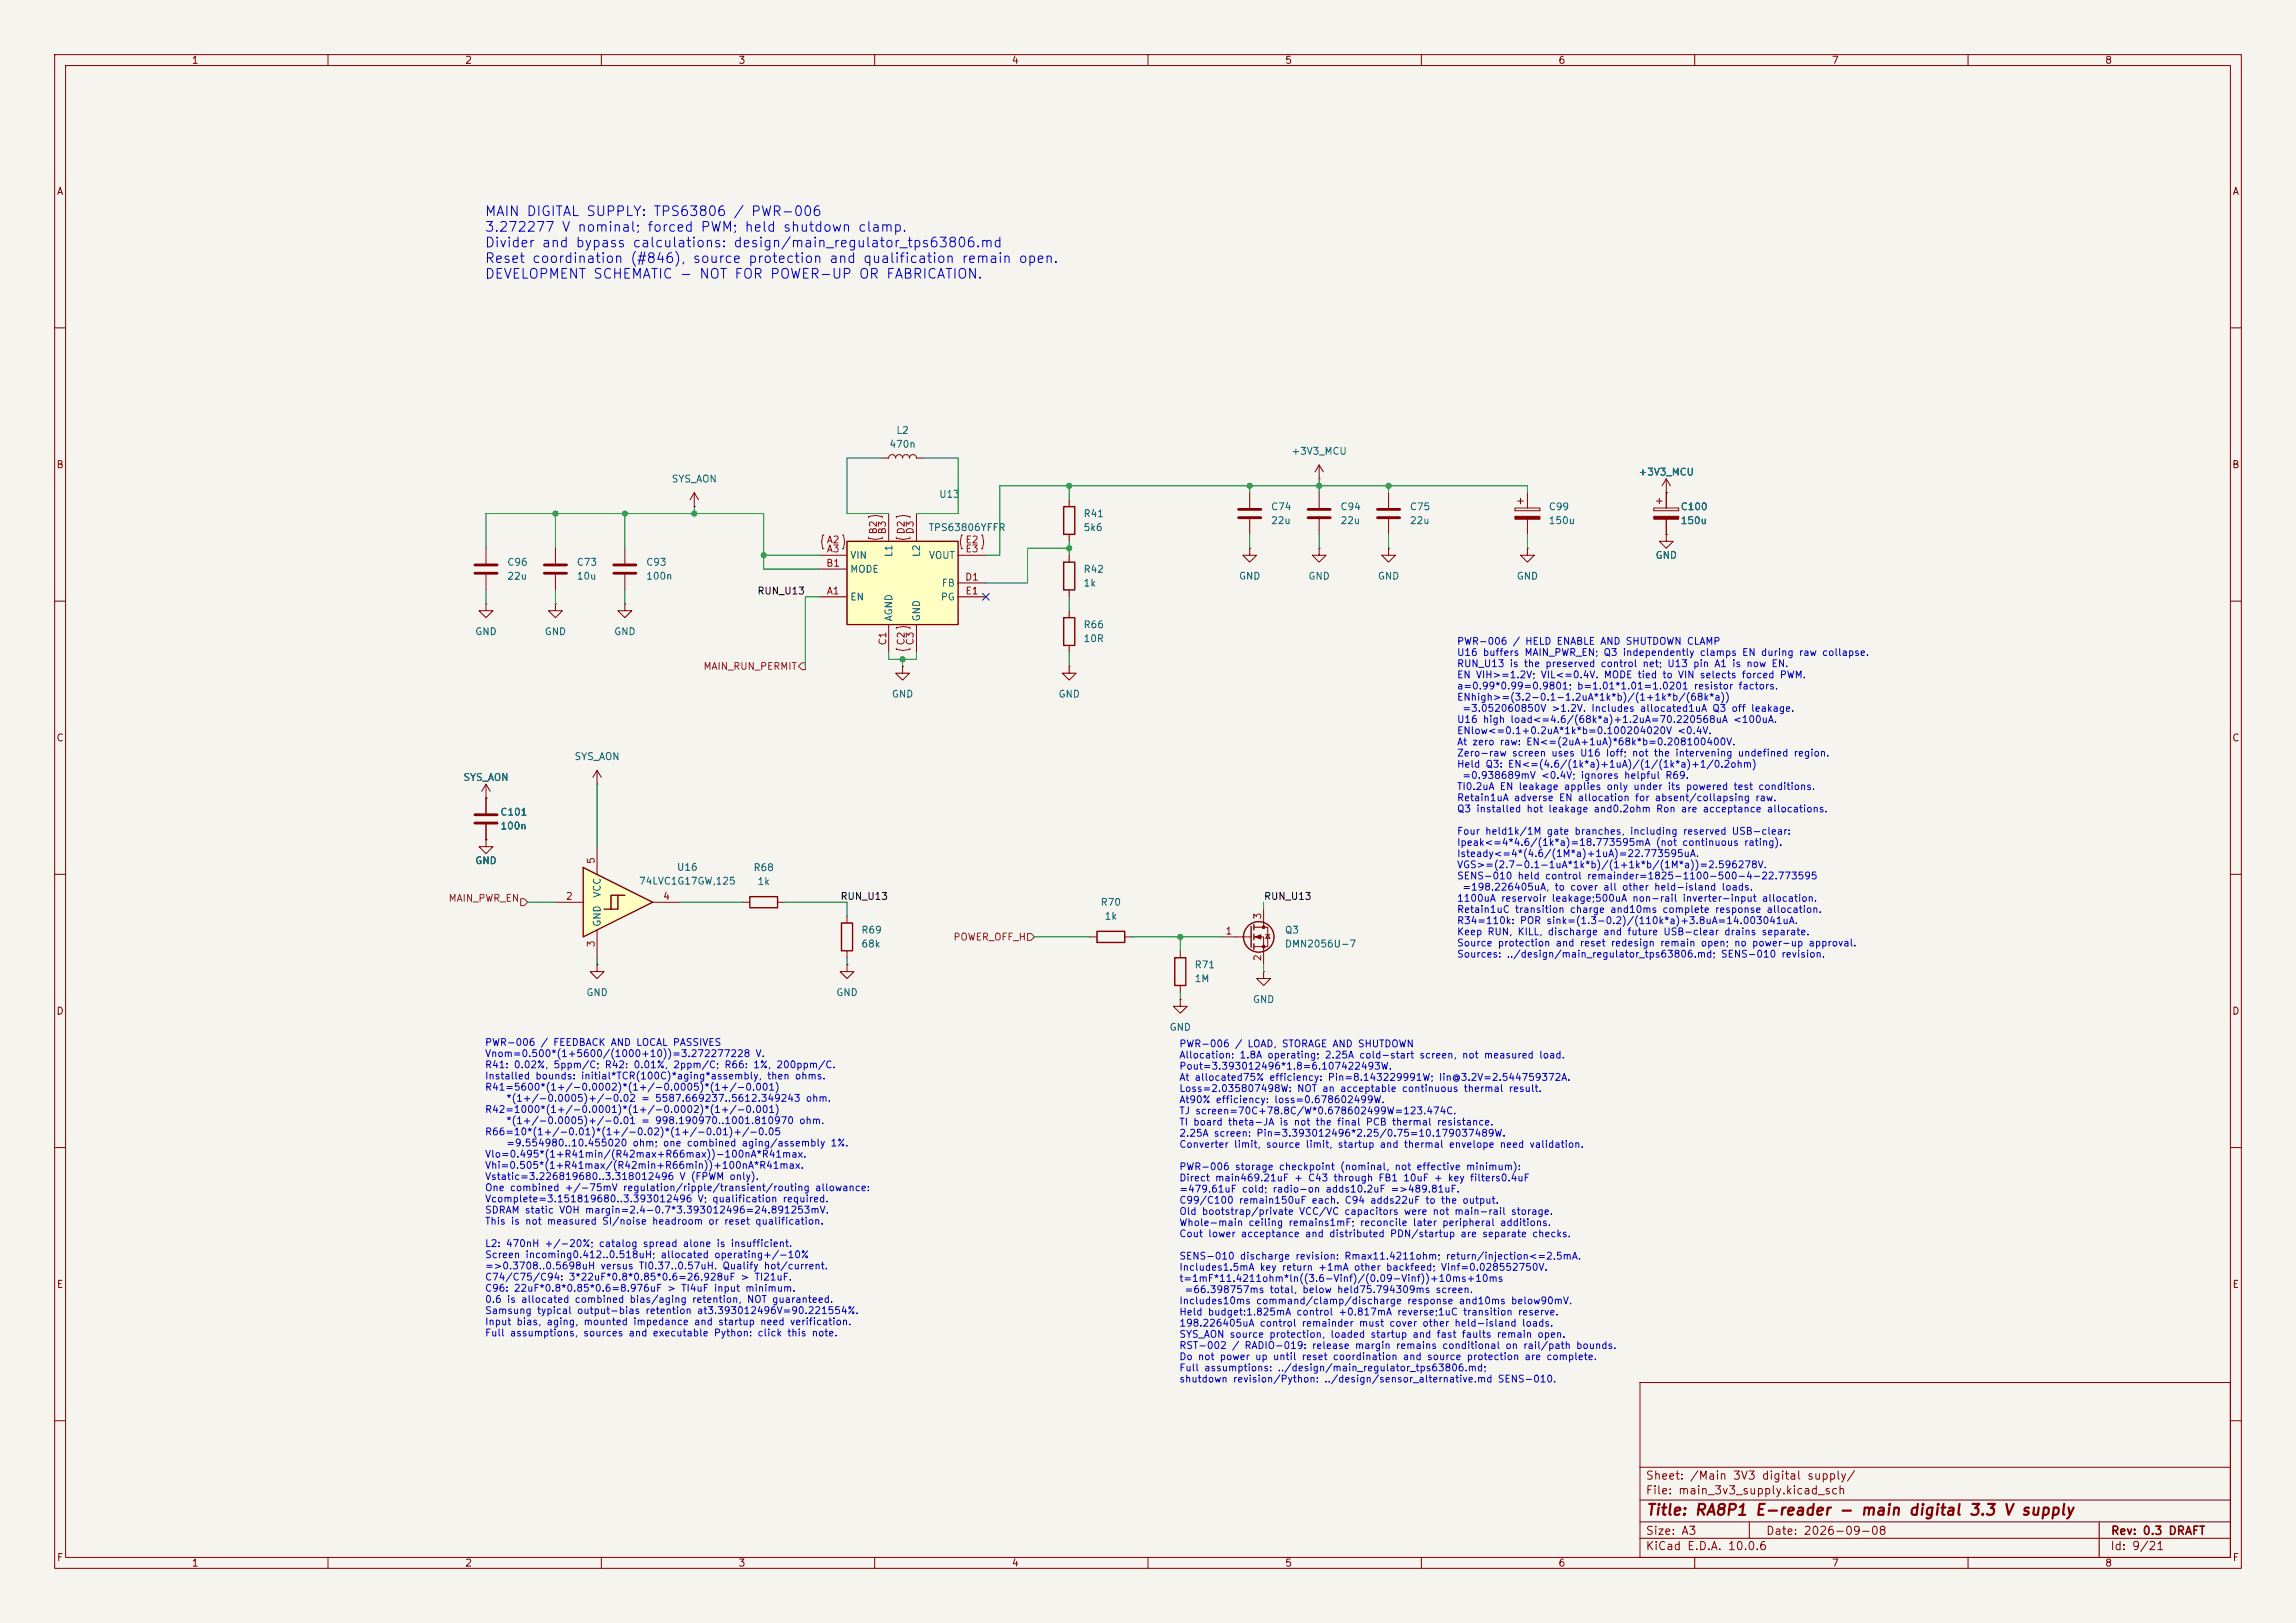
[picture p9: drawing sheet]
<svg xmlns="http://www.w3.org/2000/svg" width="420mm" height="297mm" viewBox="0 0 420 297" stroke-linecap="round" stroke-linejoin="round" font-family="sans-serif">
<defs><g id="words">
<text font-size="2" fill="#840000" x="301" y="277.8">Title: RA8P1 E-reader - main digital 3.3 V supply</text>
<g font-size="1.8" fill="#0000c2">
<text x="88.6" y="40">MAIN DIGITAL SUPPLY: TPS63806 / PWR-006</text>
<text x="88.6" y="42.9">3.272277 V nominal; forced PWM; held shutdown clamp.</text>
<text x="88.6" y="45.7">Divider and bypass calculations: design/main_regulator_tps63806.md</text>
<text x="88.6" y="48.6">Reset coordination (#846), source protection and qualification remain open.</text>
<text x="88.6" y="51.4">DEVELOPMENT SCHEMATIC - NOT FOR POWER-UP OR FABRICATION.</text>
</g>
<g font-size="1.5" fill="#840000">
<text x="300.9" y="273.8">File: main_3v3_supply.kicad_sch</text>
<text x="300.9" y="271.1">Sheet: /Main 3V3 digital supply/</text>
<text x="300.9" y="281.2">Size: A3</text>
<text x="322.9" y="281.2">Date: 2026-09-08</text>
<text x="386" y="281.2">Rev: 0.3 DRAFT</text>
<text x="300.9" y="284">KiCad E.D.A. 10.0.6</text>
<text x="385.9" y="284">Id: 9/21</text>
</g>
<g font-size="1.3" fill="#840000">
<text x="35" y="12">1</text>
<text x="85" y="12">2</text>
<text x="135" y="12">3</text>
<text x="185" y="12">4</text>
<text x="235" y="12">5</text>
<text x="285" y="12">6</text>
<text x="335" y="12">7</text>
<text x="385" y="12">8</text>
<text x="10.3" y="36">A</text>
<text x="408.3" y="36">A</text>
<text x="10.2" y="86">B</text>
<text x="408.2" y="86">B</text>
<text x="10.2" y="136">C</text>
<text x="408.2" y="136">C</text>
<text x="10.2" y="186">D</text>
<text x="408.2" y="186">D</text>
<text x="10.3" y="236">E</text>
<text x="408.3" y="236">E</text>
<text x="10.3" y="286">F</text>
<text x="35" y="287">1</text>
<text x="85" y="287">2</text>
<text x="135" y="287">3</text>
<text x="185" y="287">4</text>
<text x="235" y="287">5</text>
<text x="285" y="287">6</text>
<text x="335" y="287">7</text>
<text x="385" y="287">8</text>
<text x="408.3" y="286">F</text>
</g>
<g font-size="1.3" fill="#006464">
<text x="162.6" y="82.2">470n</text>
<text x="163.9" y="79.7">L2</text>
<text x="236.1" y="83.5">+3V3_MCU</text>
<text x="122.8" y="88.6">SYS_AON</text>
<text x="299.6" y="87.3">+3V3_MCU</text>
<text x="171.7" y="91.4">U13</text>
<text x="198.1" y="94.9">R41</text>
<text x="232.4" y="93.7">C74</text>
<text x="245.1" y="93.7">C94</text>
<text x="257.8" y="93.7">C75</text>
<text x="283.2" y="93.7">C99</text>
<text x="307.3" y="93.7">C100</text>
<text x="169.8" y="97.5">TPS63806YFFR</text>
<text x="198.1" y="97.5">5k6</text>
<text x="232.4" y="96.2">22u</text>
<text x="245.1" y="96.2">22u</text>
<text x="257.8" y="96.2">22u</text>
<text x="283.2" y="96.2">150u</text>
<text x="307.3" y="96.2">150u</text>
<text x="92.7" y="103.8">C96</text>
<text x="92.7" y="106.4">22u</text>
<text x="105.4" y="103.8">C73</text>
<text x="105.4" y="106.4">10u</text>
<text x="118.1" y="103.8">C93</text>
<text x="118.1" y="106.4">100n</text>
<text x="155.4" y="105.1">MODE</text>
<text x="155.4" y="102.6">VIN</text>
<text x="163.5" y="102" transform="rotate(-90 163.5 102)">L1</text>
<text x="168.6" y="102" transform="rotate(-90 168.6 102)">L2</text>
<text x="169.8" y="102.6">VOUT</text>
<text x="172.2" y="107.6">FB</text>
<text x="198.1" y="105.1">R42</text>
<text x="198.1" y="107.6">1k</text>
<text x="226.5" y="106.4">GND</text>
<text x="239.2" y="106.4">GND</text>
<text x="251.9" y="106.4">GND</text>
<text x="277.3" y="106.4">GND</text>
<text x="302.7" y="102.6">GND</text>
<text x="155.4" y="110.2">EN</text>
<text x="163.5" y="113.8" transform="rotate(-90 163.5 113.8)">AGND</text>
<text x="168.6" y="113.8" transform="rotate(-90 168.6 113.8)">GND</text>
<text x="172" y="110.2">PG</text>
<text x="86.8" y="116.5">GND</text>
<text x="99.5" y="116.5">GND</text>
<text x="112.2" y="116.5">GND</text>
<text x="198.1" y="115.3">R66</text>
<text x="198.1" y="117.8">10R</text>
<text x="163" y="128">GND</text>
<text x="193.5" y="128">GND</text>
<text x="84.7" y="143.2">SYS_AON</text>
<text x="105" y="139.4">SYS_AON</text>
<text x="91.4" y="149.6">C101</text>
<text x="91.4" y="152.1">100n</text>
<text x="86.8" y="158.4">GND</text>
<text x="123.7" y="159.6">U16</text>
<text x="137.7" y="159.7">R68</text>
<text x="110.2" y="164.4" transform="rotate(-90 110.2 164.4)">VCC</text>
<text x="116.8" y="162.2">74LVC1G17GW,125</text>
<text x="138.5" y="162.3">1k</text>
<text x="201.2" y="166.1">R70</text>
<text x="110.2" y="169.7" transform="rotate(-90 110.2 169.7)">GND</text>
<text x="157.5" y="171.1">R69</text>
<text x="157.5" y="173.7">68k</text>
<text x="202" y="168.6">1k</text>
<text x="234.9" y="171.1">Q3</text>
<text x="234.9" y="173.7">DMN2056U-7</text>
<text x="218.4" y="177.5">R71</text>
<text x="107.2" y="182.6">GND</text>
<text x="152.9" y="182.6">GND</text>
<text x="218.4" y="180">1M</text>
<text x="229.1" y="183.8">GND</text>
<text x="213.8" y="188.9">GND</text>
</g>
<g font-size="1.3" fill="#a90000">
<text x="151.1" y="99.7">A2</text>
<text x="151.1" y="101.4">A3</text>
<text x="160.7" y="97.9" transform="rotate(-90 160.7 97.9)">B2</text>
<text x="162.3" y="97.9" transform="rotate(-90 162.3 97.9)">B3</text>
<text x="165.8" y="97.9" transform="rotate(-90 165.8 97.9)">D2</text>
<text x="167.4" y="97.9" transform="rotate(-90 167.4 97.9)">D3</text>
<text x="176.5" y="99.7">E2</text>
<text x="176.5" y="101.4">E3</text>
<text x="151" y="104">B1</text>
<text x="176.4" y="106.5">D1</text>
<text x="151.1" y="109.1">A1</text>
<text x="176.5" y="109.1">E1</text>
<text x="162.4" y="118.2" transform="rotate(-90 162.4 118.2)">C1</text>
<text x="165.8" y="118.2" transform="rotate(-90 165.8 118.2)">C2</text>
<text x="167.4" y="118.2" transform="rotate(-90 167.4 118.2)">C3</text>
<text x="109.1" y="158.2" transform="rotate(-90 109.1 158.2)">5</text>
<text x="103.4" y="165">2</text>
<text x="121.2" y="165">4</text>
<text x="109.1" y="173.5" transform="rotate(-90 109.1 173.5)">3</text>
<text x="224.1" y="171.3">1</text>
<text x="231" y="168.4" transform="rotate(-90 231 168.4)">3</text>
<text x="231" y="176" transform="rotate(-90 231 176)">2</text>
</g>
<g font-size="1.3" fill="#0f0f0f">
<text x="138.4" y="109.1">RUN_U13</text>
<text x="153.6" y="165">RUN_U13</text>
<text x="231.1" y="165">RUN_U13</text>
</g>
<g font-size="1.3" fill="#0000c2">
<text x="266.4" y="118.3">PWR-006 / HELD ENABLE AND SHUTDOWN CLAMP</text>
<text x="266.4" y="120.3">U16 buffers MAIN_PWR_EN; Q3 independently clamps EN during raw collapse.</text>
<text x="266.4" y="122.4">RUN_U13 is the preserved control net; U13 pin A1 is now EN.</text>
<text x="266.4" y="124.4">EN VIH&gt;=1.2V; VIL&lt;=0.4V. MODE tied to VIN selects forced PWM.</text>
<text x="266.4" y="126.5">a=0.99*0.99=0.9801; b=1.01*1.01=1.0201 resistor factors.</text>
<text x="266.4" y="128.5">ENhigh&gt;=(3.2-0.1-1.2uA*1k*b)/(1+1k*b/(68k*a))</text>
<text x="267.4" y="130.6">=3.052060850V &gt;1.2V. Includes allocated1uA Q3 off leakage.</text>
<text x="266.4" y="132.6">U16 high load&lt;=4.6/(68k*a)+1.2uA=70.220568uA &lt;100uA.</text>
<text x="266.4" y="134.7">ENlow&lt;=0.1+0.2uA*1k*b=0.100204020V &lt;0.4V.</text>
<text x="266.4" y="136.7">At zero raw: EN&lt;=(2uA+1uA)*68k*b=0.208100400V.</text>
<text x="266.4" y="138.7">Zero-raw screen uses U16 Ioff; not the intervening undefined region.</text>
<text x="266.4" y="140.8">Held Q3: EN&lt;=(4.6/(1k*a)+1uA)/(1/(1k*a)+1/0.2ohm)</text>
<text x="267.4" y="142.8">=0.938689mV &lt;0.4V; ignores helpful R69.</text>
<text x="266.4" y="144.9">TI0.2uA EN leakage applies only under its powered test conditions.</text>
<text x="266.4" y="146.9">Retain1uA adverse EN allocation for absent/collapsing raw.</text>
<text x="266.4" y="149">Q3 installed hot leakage and0.2ohm Ron are acceptance allocations.</text>
<text x="266.4" y="153.1">Four held1k/1M gate branches, including reserved USB-clear:</text>
<text x="266.4" y="155.1">Ipeak&lt;=4*4.6/(1k*a)=18.773595mA (not continuous rating).</text>
<text x="266.4" y="157.1">Isteady&lt;=4*(4.6/(1M*a)+1uA)=22.773595uA.</text>
<text x="266.4" y="159.2">VGS&gt;=(2.7-0.1-1uA*1k*b)/(1+1k*b/(1M*a))=2.596278V.</text>
<text x="266.4" y="161.2">SENS-010 held control remainder=1825-1100-500-4-22.773595</text>
<text x="266.4" y="165.3">1100uA reservoir leakage;500uA non-rail inverter-input allocation.</text>
<text x="266.4" y="167.4">Retain1uC transition charge and10ms complete response allocation.</text>
<text x="267.4" y="163.3">=198.226405uA, to cover all other held-island loads.</text>
<text x="266.4" y="169.4">R34=110k: POR sink=(1.3-0.2)/(110k*a)+3.8uA=14.003041uA.</text>
<text x="266.4" y="171.5">Keep RUN, KILL, discharge and future USB-clear drains separate.</text>
<text x="266.4" y="173.5">Source protection and reset redesign remain open; no power-up approval.</text>
<text x="266.4" y="175.5">Sources: ../design/main_regulator_tps63806.md; SENS-010 revision.</text>
<text x="88.6" y="191.7">PWR-006 / FEEDBACK AND LOCAL PASSIVES</text>
<text x="215.6" y="192">PWR-006 / LOAD, STORAGE AND SHUTDOWN</text>
<text x="88.6" y="193.7">Vnom=0.500*(1+5600/(1000+10))=3.272277228 V.</text>
<text x="88.6" y="195.8">R41: 0.02%, 5ppm/C; R42: 0.01%, 2ppm/C; R66: 1%, 200ppm/C.</text>
<text x="88.6" y="197.8">Installed bounds: initial*TCR(100C)*aging*assembly, then ohms.</text>
<text x="215.6" y="194">Allocation: 1.8A operating; 2.25A cold-start screen, not measured load.</text>
<text x="215.6" y="196">Pout=3.393012496*1.8=6.107422493W.</text>
<text x="88.6" y="199.9">R41=5600*(1+/-0.0002)*(1+/-0.0005)*(1+/-0.001)</text>
<text x="88.6" y="204">R42=1000*(1+/-0.0001)*(1+/-0.0002)*(1+/-0.001)</text>
<text x="92.5" y="201.9">*(1+/-0.0005)+/-0.02 = 5587.669237..5612.349243 ohm.</text>
<text x="215.6" y="198.1">At allocated75% efficiency: Pin=8.143229991W; Iin@3.2V=2.544759372A.</text>
<text x="215.6" y="200.1">Loss=2.035807498W: NOT an acceptable continuous thermal result.</text>
<text x="215.6" y="202.2">At90% efficiency: loss=0.678602499W.</text>
<text x="88.6" y="208.1">R66=10*(1+/-0.01)*(1+/-0.02)*(1+/-0.01)+/-0.05</text>
<text x="92.5" y="206">*(1+/-0.0005)+/-0.01 = 998.190970..1001.810970 ohm.</text>
<text x="215.6" y="204.2">TJ screen=70C+78.8C/W*0.678602499W=123.474C.</text>
<text x="215.6" y="206.3">TI board theta-JA is not the final PCB thermal resistance.</text>
<text x="215.6" y="208.3">2.25A screen: Pin=3.393012496*2.25/0.75=10.179037489W.</text>
<text x="88.6" y="212.1">Vlo=0.495*(1+R41min/(R42max+R66max))-100nA*R41max.</text>
<text x="88.6" y="214.2">Vhi=0.505*(1+R41max/(R42min+R66min))+100nA*R41max.</text>
<text x="92.5" y="210.1">=9.554980..10.455020 ohm; one combined aging/assembly 1%.</text>
<text x="215.6" y="210.4">Converter limit, source limit, startup and thermal envelope need validation.</text>
<text x="215.6" y="214.4">PWR-006 storage checkpoint (nominal, not effective minimum):</text>
<text x="88.6" y="216.2">Vstatic=3.226819680..3.318012496 V (FPWM only).</text>
<text x="88.6" y="218.3">One combined +/-75mV regulation/ripple/transient/routing allowance:</text>
<text x="88.6" y="220.3">Vcomplete=3.151819680..3.393012496 V; qualification required.</text>
<text x="215.6" y="216.5">Direct main469.21uF + C43 through FB1 10uF + key filters0.4uF</text>
<text x="215.6" y="218.5">=479.61uF cold; radio-on adds10.2uF =&gt;489.81uF.</text>
<text x="215.6" y="220.6">C99/C100 remain150uF each. C94 adds22uF to the output.</text>
<text x="88.6" y="222.4">SDRAM static VOH margin=2.4-0.7*3.393012496=24.891253mV.</text>
<text x="88.6" y="224.4">This is not measured SI/noise headroom or reset qualification.</text>
<text x="215.6" y="222.6">Old bootstrap/private VCC/VC capacitors were not main-rail storage.</text>
<text x="215.6" y="224.7">Whole-main ceiling remains1mF; reconcile later peripheral additions.</text>
<text x="215.6" y="226.7">Cout lower acceptance and distributed PDN/startup are separate checks.</text>
<text x="88.6" y="228.5">L2: 470nH +/-20%; catalog spread alone is insufficient.</text>
<text x="88.6" y="230.5">Screen incoming0.412..0.518uH; allocated operating+/-10%</text>
<text x="88.6" y="232.6">=&gt;0.3708..0.5698uH versus TI0.37..0.57uH. Qualify hot/current.</text>
<text x="215.6" y="230.8">SENS-010 discharge revision: Rmax11.4211ohm; return/injection&lt;=2.5mA.</text>
<text x="215.6" y="232.8">Includes1.5mA key return +1mA other backfeed; Vinf=0.028552750V.</text>
<text x="88.6" y="234.6">C74/C75/C94: 3*22uF*0.8*0.85*0.6=26.928uF &gt; TI21uF.</text>
<text x="88.6" y="236.7">C96: 22uF*0.8*0.85*0.6=8.976uF &gt; TI4uF input minimum.</text>
<text x="88.6" y="238.7">0.6 is allocated combined bias/aging retention, NOT guaranteed.</text>
<text x="215.6" y="234.9">t=1mF*11.4211ohm*ln((3.6-Vinf)/(0.09-Vinf))+10ms+10ms</text>
<text x="215.6" y="239">Includes10ms command/clamp/discharge response and10ms below90mV.</text>
<text x="216.6" y="236.9">=66.398757ms total, below held75.794309ms screen.</text>
<text x="88.6" y="240.8">Samsung typical output-bias retention at3.393012496V=90.221554%.</text>
<text x="88.6" y="242.8">Input bias, aging, mounted impedance and startup need verification.</text>
<text x="88.6" y="244.9">Full assumptions, sources and executable Python: click this note.</text>
<text x="215.6" y="241">Held budget:1.825mA control +0.817mA reverse;1uC transition reserve.</text>
<text x="215.6" y="243.1">198.226405uA control remainder must cover other held-island loads.</text>
<text x="215.6" y="245.1">SYS_AON source protection, loaded startup and fast faults remain open.</text>
<text x="215.6" y="247.2">RST-002 / RADIO-019: release margin remains conditional on rail/path bounds.</text>
<text x="215.6" y="249.2">Do not power up until reset coordination and source protection are complete.</text>
<text x="215.6" y="251.2">Full assumptions: ../design/main_regulator_tps63806.md;</text>
<text x="215.6" y="253.3">shutdown revision/Python: ../design/sensor_alternative.md SENS-010.</text>
</g>
<g font-size="1.3" fill="#725600">
<text x="128.6" y="122.9">MAIN_RUN_PERMIT</text>
<text x="82" y="165.3">MAIN_PWR_EN</text>
<text x="174.3" y="172.4">POWER_OFF_H</text>
</g>
</g></defs>
<path d="M0 0h420v297h-420z" fill="#f5f4ef" stroke="#f5f4ef" stroke-width=".18"/>
<g fill="none" stroke="#840000" stroke-width=".18">
<path d="M10 10h400v277h-400zM12 12h396v273h-396zM60 10v2M110 10v2M160 10v2M210 10v2M260 10v2M310 10v2M360 10v2M10 60h2M408 60h2M10 110h2"/>
<path d="M408 110h2M10 160h2M408 160h2M215.9 182.9v1.3h1.3l-1.3 1.2-1.3-1.2h1.3M215.9 182.9h.1M10 210h2M408 210h2M300 253h108v32h-108zM10 260h2M300 278.5h108M300 274.5h108M300 268.5h108"/>
<path d="M320 278.5v3M384 278.5v6.5M408 260h2M60 285v2M110 285v2M160 285v2M210 285v2M260 285v2M300 281.5h108M310 285v2M360 285v2"/>
</g>
<path d="M154.9 99.1h20.4v15.2h-20.4z" fill="#ffffc2"/>
<g fill="none" stroke="#840000" stroke-width=".25">
<path d="M154.9 99.1h20.4v15.2h-20.4zM194.6 92.7h2v5.1h-2zM194.6 113h2v5.1h-2zM194.6 102.9h2v5.1h-2zM137.2 164.1h5v2h-5zM153.9 168.9h2.1v5.1h-2.1zM200.7 170.4h5v2.1h-5zM214.9 175.3h2v5h-2zM228.9 169.5v3.9M229.4 169.2v1M229.4 170.9v1.1M229.4 172.7v1"/>
<circle cx="230.3" cy="171.4" r="2.79"/>
</g>
<g fill="none" stroke="#840000" stroke-width=".18">
<path d="M162.6 94v5.1M167.6 94v5.1M195.6 91.4v1.3M195.6 97.8v1.3M228.6 90.2v2.8M228.6 95v2.8M302.5 93h4.6v.5h-4.6zM303 91.7h1M303.5 91.2v1M304.8 97.8v1.3h1.3l-1.3 1.2-1.3-1.2h1.3M304.8 97.8h.1M304.8 90.2h.1"/>
<path d="M304.8 87.6v5.4M304.8 95v2.8M304.8 87.6l-.8 1.3M304.8 87.6l.8 1.3M149.9 109.2h5M149.9 104.1h5M149.9 101.6h5M162.6 114.3v5.1M167.6 114.3v5.1M175.3 109.2h5M175.3 106.7h5M175.3 101.6h5"/>
<path d="M195.6 101.6v1.3M195.6 108v1.2M195.6 111.8v1.2M195.6 118.1v1.3M228.6 100.3v1.3h1.3l-1.3 1.3-1.3-1.3h1.3M228.6 100.3h.1M279.4 100.3v1.3h1.3l-1.3 1.3-1.3-1.3h1.3M279.4 100.3h.1M165.1 121.9v1.3h1.3l-1.3 1.3-1.3-1.3h1.3M165.1 121.9h.1M195.6 121.9v1.3h1.2l-1.2 1.3-1.3-1.3h1.3M195.6 121.9h.1"/>
<path d="M88.9 153.7v1.2h1.3l-1.3 1.3-1.3-1.3h1.3M88.9 153.7h.1M88.9 146.1v2.7M88.9 150.9v2.8M109.2 143.5h.1M109.2 141l-.7 1.2M109.2 141l.8 1.2M109.2 141v2.5M109.2 176.5v1.3h1.3l-1.3 1.3-1.3-1.3h1.3M109.2 176.5h.1M135.9 165.1h1.3M142.2 165.1h1.3"/>
<path d="M154.9 176.5v1.3h1.3l-1.3 1.3-1.2-1.3h1.2M154.9 176.5h.1M154.9 167.6v1.3M154.9 174v1.3M199.4 171.5h1.3M205.7 171.5h1.3M215.9 174v1.3M223.5 171.5h5.4M229.4 169.7h2.5v3.5h-2.5M229.4 171.5h1.7v5M231.1 177.8v1.3h1.3l-1.3 1.2-1.2-1.2h1.2M231.1 177.8h.1"/>
<path d="M231.1 166.4v3.3M231.5 171.1h.8M231.9 171.1l.4 .6h-.8zM215.9 180.3v1.3"/>
</g>
<path d="M150.7 97.9h-.2l-.2 1.3 .2 1.2h.2M154.1 97.9h.2l.2 1.3-.2 1.2h-.2M158.9 94.7v-.2l1.2-.2 1.3 .2v.2M158.9 98.3v.2l1.2 .2 1.3-.2v-.2M164 94.7v-.2l1.2-.2 1.3 .2v.2M164 98.3v.2l1.2 .2 1.3-.2v-.2M176.1 97.9h-.2l-.2 1.3 .2 1.2h.2M179.5 97.9h.2l.2 1.3-.2 1.2h-.2M164 115.1v-.2l1.2-.3 1.3 .3v.2M164 118.6v.2l1.2 .2 1.3-.2v-.2" fill="none" stroke="#a90000" stroke-width=".18"/>
<g fill="#840000" stroke="#840000" stroke-width=".18">
<path d="M229.6 171.5l1-.4v.7z"/>
<path d="M302.5 94.5h4.6v.5h-4.6z"/>
<circle cx="231.1" cy="169.7" r=".25"/>
<circle cx="231.1" cy="173.2" r=".25"/>
</g>
<path d="M226.6 93.2h4M226.6 94.7h4M86.9 149.1h4M86.9 150.6h4" fill="none" stroke="#840000" stroke-width=".51"/>
<g fill="#ffffc2">
<path d="M106.7 158.8l12.7 6.3-12.7 6.4z"/>
<path d="M111.8 163.8v2.6h-1.3l2.5-2.6z"/>
<path d="M113 163.8h1.3l-2.5 2.6h1.2z"/>
</g>
<path d="M106.7 158.8l12.7 6.3-12.7 6.4zM113 163.8h-1.2v2.6h-1.3M114.3 163.8h-1.3v2.6h-1.2" fill="none" stroke="#840000" stroke-width=".25"/>
<g fill="none" stroke="#840000" stroke-width=".18">
<path d="M127 92.7h.1M127 90.2l-.8 1.2M127 90.2l.8 1.2M127 90.2v2.5M161.3 83.8h1.3a.64 .64 0 0 1 .6-.6 .64 .64 0 0 1 .6 .6 .64 .64 0 0 1 .7-.6 .64 .64 0 0 1 .6 .6 .64 .64 0 0 1 .6-.6 .64 .64 0 0 1 .7 .6 .64 .64 0 0 1 .6-.6 .64 .64 0 0 1 .6 .6h1.3M241.3 87.6h.1M241.3 85.1v2.5M241.3 90.2v2.8M241.3 95v2.8M241.3 85.1l-.8 1.3M241.3 85.1l.8 1.3M254 90.2v2.8"/>
<path d="M254 95v2.8M277.1 93h4.6v.5h-4.6zM277.6 91.7h1M278.1 91.2v1M279.4 90.2v2.8M279.4 95v2.8M304.8 97.8h.1M304.8 90.2h.1M304.8 90.2v2.8M304.8 95v2.8M88.9 110.5v1.3h1.3l-1.3 1.2-1.3-1.2h1.3M88.9 110.5h.1"/>
<path d="M88.9 100.3v2.8M88.9 105.2v2.8M101.6 110.5v1.3h1.3l-1.3 1.2-1.3-1.2h1.3M101.6 110.5h.1M101.6 100.3v2.8M101.6 105.2v2.8M114.3 110.5v1.3h1.3l-1.3 1.2-1.3-1.2h1.3M114.3 110.5h.1M114.3 100.3v2.8M114.3 105.2v2.8M241.3 100.3v1.3h1.3l-1.3 1.3-1.3-1.3h1.3M241.3 100.3h.1"/>
<path d="M254 100.3v1.3h1.3l-1.3 1.3-1.3-1.3h1.3M254 100.3h.1M88.9 146.1h.1M88.9 153.7h.1M88.9 143.5l-.8 1.3M88.9 143.5l.8 1.3M88.9 143.5v5.3M88.9 150.9v2.8M109.2 154.9v5.1M101.6 165.1h5.1M109.2 170.2v5.1M119.4 165.1h5.1"/>
</g>
<path d="M239.3 93.2h4M239.3 94.7h4M252 93.2h4M252 94.7h4M86.9 103.4h4M86.9 104.9h4M99.6 103.4h4M99.6 104.9h4M112.3 103.4h4M112.3 104.9h4" fill="none" stroke="#840000" stroke-width=".51"/>
<path d="M277.1 94.5h4.6v.5h-4.6z" fill="#840000" stroke="#840000" stroke-width=".18"/>
<path d="M146 121.9l.7-.6h.6v1.3h-.6zM95.2 164.5h.7l.6 .6-.6 .6h-.7zM188 170.8h.6l.6 .7-.6 .6h-.6z" fill="none" stroke="#725600" stroke-width=".18"/>
<g fill="none" stroke="#009600" stroke-width=".18">
<path d="M101.6 94v6.3M114.3 94v6.3M127 92.7v1.3M161.3 83.8h-6.4v10.2h7.7M168.9 83.8h6.4v10.2h-7.7M195.6 88.9v2.5M195.6 99.1v2.5M228.6 88.9v1.3M228.6 97.8v2.5M241.3 87.6v2.6M241.3 97.8v2.5M254 88.9v1.3"/>
<path d="M254 97.8v2.5M279.4 90.2v-1.3h-96.5v12.7h-2.6M279.4 97.8v2.5M88.9 100.3v-6.3h50.8v10.1h10.2M88.9 108v2.5M101.6 108v2.5M114.3 108v2.5M139.7 101.6h10.2M149.9 109.2h-2.6v12.7M162.6 119.4v1.3h5v-1.3M195.6 109.2v2.6M195.6 119.4v2.5"/>
<path d="M195.6 100.3h-7.6v6.4h-7.7M165.1 120.7v1.2M109.2 143.5v11.4M96.5 165.1h5.1M109.2 175.3v1.2M124.5 165.1h11.4M143.5 165.1h11.4v2.5M154.9 175.3v1.2M189.2 171.5h10.2M207 171.5h16.5M215.9 171.5v2.5M231.1 165.1v1.3"/>
<path d="M231.1 176.5v1.3M215.9 181.6v1.3"/>
</g>
<path d="M179.7 108.6l1.2 1.2M180.9 108.6l-1.2 1.2" fill="none" stroke="#000084" stroke-width=".18"/>
<g fill="#009600" stroke="#009600" stroke-width=".18">
<circle cx="215.9" cy="171.5" r=".46"/>
<circle cx="195.6" cy="88.9" r=".46"/>
<circle cx="195.6" cy="100.3" r=".46"/>
<circle cx="228.6" cy="88.9" r=".46"/>
<circle cx="165.1" cy="120.7" r=".46"/>
<circle cx="114.3" cy="94" r=".46"/>
<circle cx="101.6" cy="94" r=".46"/>
<circle cx="127" cy="94" r=".46"/>
<circle cx="139.7" cy="101.6" r=".46"/>
<circle cx="241.3" cy="88.9" r=".46"/>
<circle cx="254" cy="88.9" r=".46"/>
</g>
<use href="#words"/>
</svg>
